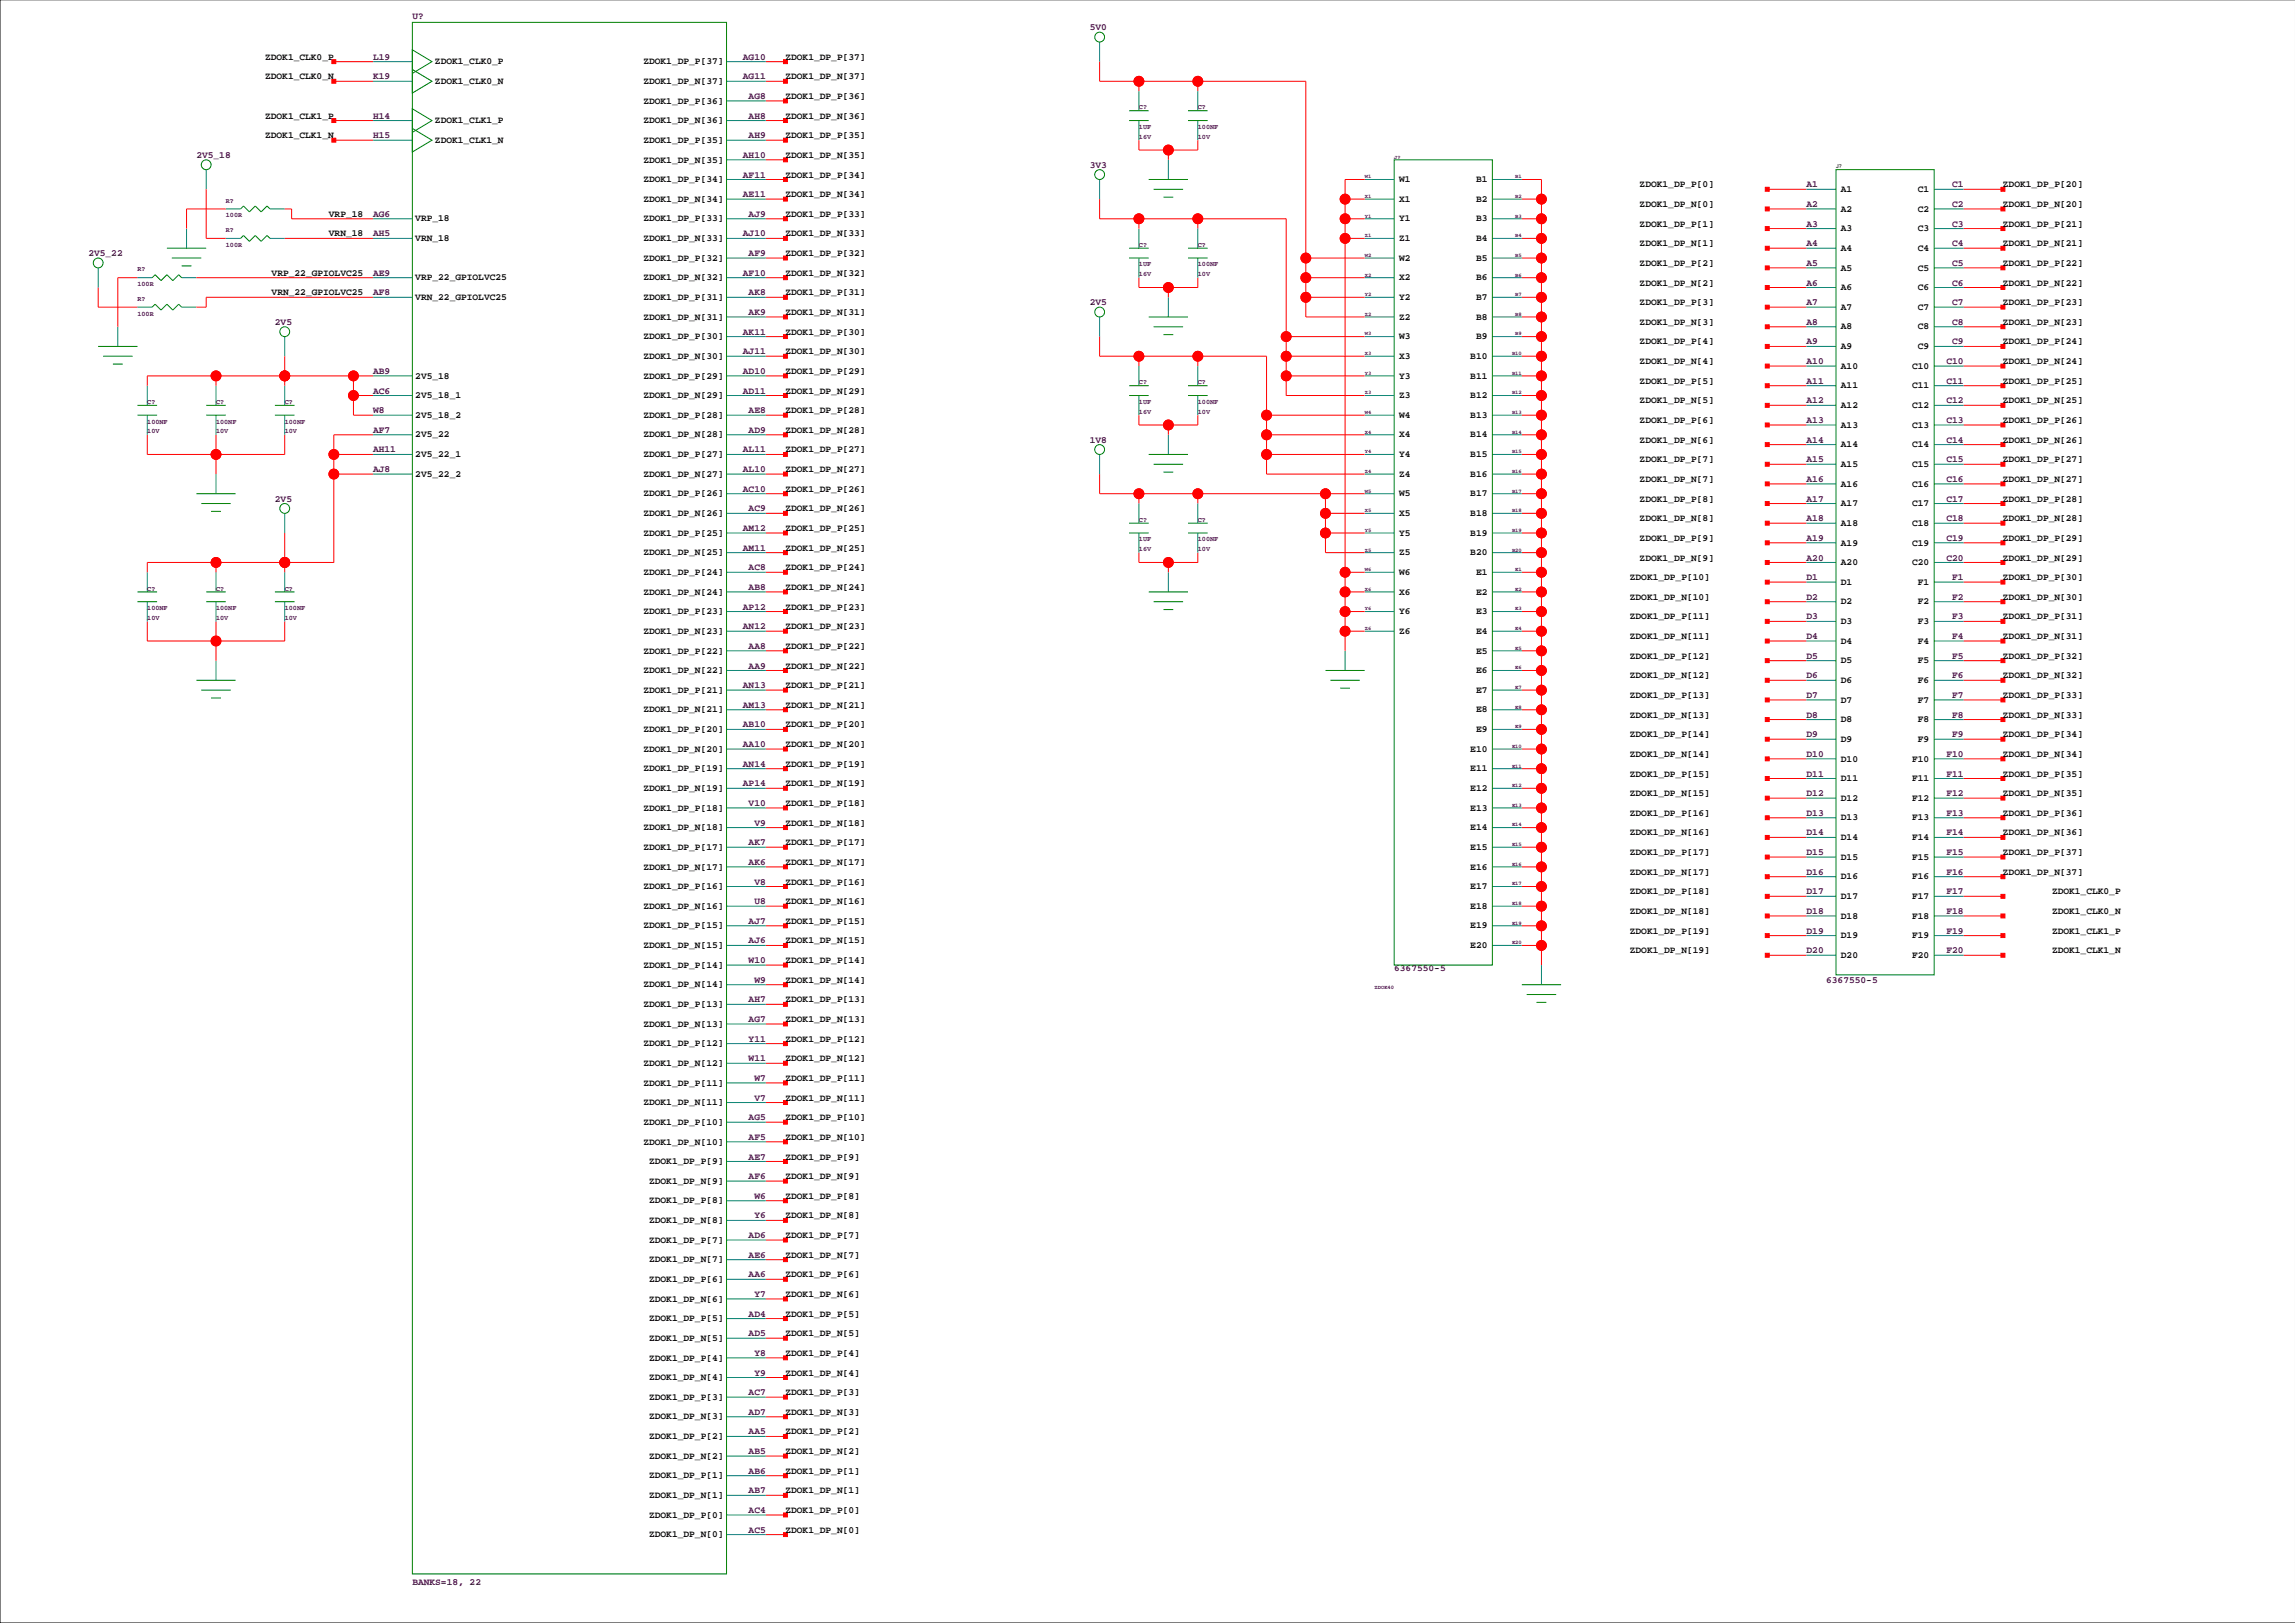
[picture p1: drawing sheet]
<svg xmlns="http://www.w3.org/2000/svg" width="594mm" height="420mm" viewBox="0 0 594 420" stroke-linecap="round" stroke-linejoin="round" font-family="sans-serif">
<defs><g id="words">
<g font-size="2.5" fill="#400040">
<text x="106.7" y="4.9">U?</text>
<text x="281.9" y="7.8">5V0</text>
<text x="96.5" y="15.4">L19</text>
<text x="192.2" y="15.4">AG10</text>
<text x="96.5" y="20.5">K19</text>
<text x="192.2" y="20.5">AG11</text>
<text x="193.7" y="25.6">AG8</text>
<text x="96.5" y="30.7">H14</text>
<text x="96.5" y="35.8">H15</text>
<text x="193.7" y="35.8">AH9</text>
<text x="193.7" y="30.7">AH8</text>
<text x="50.8" y="40.8">2V5_18</text>
<text x="192.2" y="40.8">AH10</text>
<text x="192.2" y="45.9">AF11</text>
<text x="281.9" y="43.4">3V3</text>
<text x="192.2" y="51">AE11</text>
<text x="467.4" y="48.5">A1</text>
<text x="467.4" y="53.5">A2</text>
<text x="505" y="48.5">C1</text>
<text x="505" y="53.5">C2</text>
<text x="96.5" y="56.1">AG6</text>
<text x="193.7" y="56.1">AJ9</text>
<text x="467.4" y="58.6">A3</text>
<text x="505" y="58.6">C3</text>
<text x="96.5" y="61.2">AH5</text>
<text x="192.2" y="61.2">AJ10</text>
<text x="467.4" y="63.7">A4</text>
<text x="505" y="63.7">C4</text>
<text x="22.9" y="66.2">2V5_22</text>
<text x="96.5" y="71.3">AE9</text>
<text x="192.2" y="71.3">AF10</text>
<text x="193.7" y="66.2">AF9</text>
<text x="467.4" y="68.8">A5</text>
<text x="505" y="68.8">C5</text>
<text x="96.5" y="76.4">AF8</text>
<text x="193.7" y="76.4">AK8</text>
<text x="467.4" y="73.9">A6</text>
<text x="505" y="73.9">C6</text>
<text x="193.7" y="81.5">AK9</text>
<text x="281.9" y="78.9">2V5</text>
<text x="467.4" y="78.9">A7</text>
<text x="505" y="78.9">C7</text>
<text x="71.1" y="84">2V5</text>
<text x="192.2" y="86.6">AK11</text>
<text x="467.4" y="84">A8</text>
<text x="467.4" y="89.1">A9</text>
<text x="505" y="84">C8</text>
<text x="505" y="89.1">C9</text>
<text x="192.2" y="91.6">AJ11</text>
<text x="467.4" y="94.2">A10</text>
<text x="503.6" y="94.2">C10</text>
<text x="96.5" y="96.7">AB9</text>
<text x="96.5" y="101.8">AC6</text>
<text x="192.2" y="96.7">AD10</text>
<text x="192.2" y="101.8">AD11</text>
<text x="467.4" y="99.3">A11</text>
<text x="503.6" y="99.3">C11</text>
<text x="96.5" y="106.9">W8</text>
<text x="193.7" y="106.9">AE8</text>
<text x="467.4" y="104.3">A12</text>
<text x="503.6" y="104.3">C12</text>
<text x="96.5" y="112">AF7</text>
<text x="193.7" y="112">AD9</text>
<text x="467.4" y="109.4">A13</text>
<text x="503.6" y="109.4">C13</text>
<text x="96.5" y="117">AH11</text>
<text x="192.2" y="117">AL11</text>
<text x="281.9" y="114.5">1V8</text>
<text x="467.4" y="114.5">A14</text>
<text x="467.4" y="119.6">A15</text>
<text x="503.6" y="114.5">C14</text>
<text x="503.6" y="119.6">C15</text>
<text x="96.5" y="122.1">AJ8</text>
<text x="192.2" y="122.1">AL10</text>
<text x="467.4" y="124.7">A16</text>
<text x="503.6" y="124.7">C16</text>
<text x="71.1" y="129.7">2V5</text>
<text x="192.2" y="127.2">AC10</text>
<text x="467.4" y="129.7">A17</text>
<text x="503.6" y="129.7">C17</text>
<text x="192.2" y="137.4">AM12</text>
<text x="193.7" y="132.3">AC9</text>
<text x="467.4" y="134.8">A18</text>
<text x="503.6" y="134.8">C18</text>
<text x="192.2" y="142.4">AM11</text>
<text x="467.4" y="139.9">A19</text>
<text x="503.6" y="139.9">C19</text>
<text x="193.7" y="147.5">AC8</text>
<text x="467.4" y="145">A20</text>
<text x="503.6" y="145">C20</text>
<text x="193.7" y="152.6">AB8</text>
<text x="467.4" y="150.1">D1</text>
<text x="467.4" y="155.1">D2</text>
<text x="505" y="150.1">F1</text>
<text x="505" y="155.1">F2</text>
<text x="192.2" y="157.7">AP12</text>
<text x="467.4" y="160.2">D3</text>
<text x="505" y="160.2">F3</text>
<text x="192.2" y="162.8">AN12</text>
<text x="193.7" y="167.8">AA8</text>
<text x="467.4" y="165.3">D4</text>
<text x="505" y="165.3">F4</text>
<text x="193.7" y="172.9">AA9</text>
<text x="467.4" y="170.4">D5</text>
<text x="505" y="170.4">F5</text>
<text x="192.2" y="178">AN13</text>
<text x="467.4" y="175.5">D6</text>
<text x="505" y="175.5">F6</text>
<text x="192.2" y="183.1">AM13</text>
<text x="467.4" y="180.5">D7</text>
<text x="467.4" y="185.6">D8</text>
<text x="505" y="180.5">F7</text>
<text x="505" y="185.6">F8</text>
<text x="192.2" y="188.2">AB10</text>
<text x="467.4" y="190.7">D9</text>
<text x="505" y="190.7">F9</text>
<text x="192.2" y="193.2">AA10</text>
<text x="467.4" y="195.8">D10</text>
<text x="503.6" y="195.8">F10</text>
<text x="192.2" y="198.3">AN14</text>
<text x="192.2" y="203.4">AP14</text>
<text x="467.4" y="200.9">D11</text>
<text x="503.6" y="200.9">F11</text>
<text x="193.7" y="208.5">V10</text>
<text x="467.4" y="205.9">D12</text>
<text x="503.6" y="205.9">F12</text>
<text x="195.2" y="213.6">V9</text>
<text x="467.4" y="211">D13</text>
<text x="503.6" y="211">F13</text>
<text x="193.7" y="218.6">AK7</text>
<text x="467.4" y="216.1">D14</text>
<text x="467.4" y="221.2">D15</text>
<text x="503.6" y="216.1">F14</text>
<text x="503.6" y="221.2">F15</text>
<text x="193.7" y="223.7">AK6</text>
<text x="467.4" y="226.3">D16</text>
<text x="503.6" y="226.3">F16</text>
<text x="195.2" y="228.8">V8</text>
<text x="195.2" y="233.9">U8</text>
<text x="467.4" y="231.3">D17</text>
<text x="503.6" y="231.3">F17</text>
<text x="193.7" y="239">AJ7</text>
<text x="467.4" y="236.4">D18</text>
<text x="503.6" y="236.4">F18</text>
<text x="193.7" y="244">AJ6</text>
<text x="467.4" y="241.5">D19</text>
<text x="503.6" y="241.5">F19</text>
<text x="193.7" y="249.1">W10</text>
<text x="360.7" y="251.2">6367550-5</text>
<text x="467.4" y="246.6">D20</text>
<text x="503.6" y="246.6">F20</text>
<text x="195.2" y="254.2">W9</text>
<text x="472.4" y="254.2">6367550-5</text>
<text x="193.7" y="259.3">AH7</text>
<text x="193.7" y="269.4">Y11</text>
<text x="193.7" y="264.4">AG7</text>
<text x="193.7" y="274.5">W11</text>
<text x="195.2" y="279.6">W7</text>
<text x="195.2" y="284.7">V7</text>
<text x="193.7" y="289.8">AG5</text>
<text x="193.7" y="299.9">AE7</text>
<text x="193.7" y="294.8">AF5</text>
<text x="193.7" y="305">AF6</text>
<text x="195.2" y="310.1">W6</text>
<text x="195.2" y="315.2">Y6</text>
<text x="193.7" y="320.2">AD6</text>
<text x="193.7" y="325.3">AE6</text>
<text x="193.7" y="330.4">AA6</text>
<text x="195.2" y="335.5">Y7</text>
<text x="193.7" y="340.6">AD4</text>
<text x="193.7" y="345.6">AD5</text>
<text x="195.2" y="350.7">Y8</text>
<text x="195.2" y="355.8">Y9</text>
<text x="193.7" y="360.9">AC7</text>
<text x="193.7" y="366">AD7</text>
<text x="193.7" y="371">AA5</text>
<text x="193.7" y="376.1">AB5</text>
<text x="193.7" y="381.2">AB6</text>
<text x="193.7" y="386.3">AB7</text>
<text x="193.7" y="391.4">AC4</text>
<text x="193.7" y="396.4">AC5</text>
<text x="106.7" y="410">BANKS=18, 22</text>
</g>
<g font-size="2.5">
<text x="68.6" y="15.4">ZDOK1_CLK0_P</text>
<text x="112.5" y="16.6">ZDOK1_CLK0_P</text>
<text x="166.5" y="16.6">ZDOK1_DP_P[37]</text>
<text x="203.2" y="15.4">ZDOK1_DP_P[37]</text>
<text x="68.6" y="20.5">ZDOK1_CLK0_N</text>
<text x="112.5" y="21.7">ZDOK1_CLK0_N</text>
<text x="166.5" y="21.7">ZDOK1_DP_N[37]</text>
<text x="203.2" y="20.5">ZDOK1_DP_N[37]</text>
<text x="166.5" y="26.8">ZDOK1_DP_P[36]</text>
<text x="203.2" y="25.6">ZDOK1_DP_P[36]</text>
<text x="68.6" y="35.8">ZDOK1_CLK1_N</text>
<text x="68.6" y="30.7">ZDOK1_CLK1_P</text>
<text x="112.5" y="31.9">ZDOK1_CLK1_P</text>
<text x="166.5" y="31.9">ZDOK1_DP_N[36]</text>
<text x="203.2" y="30.7">ZDOK1_DP_N[36]</text>
<text x="203.2" y="35.8">ZDOK1_DP_P[35]</text>
<text x="112.5" y="37">ZDOK1_CLK1_N</text>
<text x="166.5" y="37">ZDOK1_DP_P[35]</text>
<text x="203.2" y="40.8">ZDOK1_DP_N[35]</text>
<text x="166.5" y="47.1">ZDOK1_DP_P[34]</text>
<text x="166.5" y="42">ZDOK1_DP_N[35]</text>
<text x="203.2" y="45.9">ZDOK1_DP_P[34]</text>
<text x="361.9" y="47.1">W1</text>
<text x="381.8" y="47.1">B1</text>
<text x="166.5" y="52.2">ZDOK1_DP_N[34]</text>
<text x="203.2" y="51">ZDOK1_DP_N[34]</text>
<text x="361.9" y="52.2">X1</text>
<text x="381.8" y="52.2">B2</text>
<text x="424.2" y="48.5">ZDOK1_DP_P[0]</text>
<text x="424.2" y="53.5">ZDOK1_DP_N[0]</text>
<text x="476.2" y="49.7">A1</text>
<text x="496.1" y="49.7">C1</text>
<text x="518.2" y="48.5">ZDOK1_DP_P[20]</text>
<text x="518.2" y="53.5">ZDOK1_DP_N[20]</text>
<text x="85.1" y="56.1">VRP_18</text>
<text x="107.4" y="57.3">VRP_18</text>
<text x="166.5" y="57.3">ZDOK1_DP_P[33]</text>
<text x="203.2" y="56.1">ZDOK1_DP_P[33]</text>
<text x="361.9" y="57.3">Y1</text>
<text x="381.8" y="57.3">B3</text>
<text x="424.2" y="58.6">ZDOK1_DP_P[1]</text>
<text x="476.2" y="54.7">A2</text>
<text x="476.2" y="59.8">A3</text>
<text x="496.1" y="54.7">C2</text>
<text x="496.1" y="59.8">C3</text>
<text x="518.2" y="58.6">ZDOK1_DP_P[21]</text>
<text x="85.1" y="61.2">VRN_18</text>
<text x="107.4" y="62.4">VRN_18</text>
<text x="166.5" y="62.4">ZDOK1_DP_N[33]</text>
<text x="203.2" y="61.2">ZDOK1_DP_N[33]</text>
<text x="361.9" y="62.4">Z1</text>
<text x="381.8" y="62.4">B4</text>
<text x="424.2" y="63.7">ZDOK1_DP_N[1]</text>
<text x="476.2" y="64.9">A4</text>
<text x="496.1" y="64.9">C4</text>
<text x="518.2" y="63.7">ZDOK1_DP_N[21]</text>
<text x="70.3" y="71.3">VRP_22_GPIOLVC25</text>
<text x="166.5" y="67.4">ZDOK1_DP_P[32]</text>
<text x="203.2" y="71.3">ZDOK1_DP_N[32]</text>
<text x="203.2" y="66.2">ZDOK1_DP_P[32]</text>
<text x="361.9" y="67.4">W2</text>
<text x="381.8" y="67.4">B5</text>
<text x="424.2" y="68.8">ZDOK1_DP_P[2]</text>
<text x="476.2" y="70">A5</text>
<text x="496.1" y="70">C5</text>
<text x="518.2" y="68.8">ZDOK1_DP_P[22]</text>
<text x="70.3" y="76.4">VRN_22_GPIOLVC25</text>
<text x="107.4" y="72.5">VRP_22_GPIOLVC25</text>
<text x="107.4" y="77.6">VRN_22_GPIOLVC25</text>
<text x="166.5" y="77.6">ZDOK1_DP_P[31]</text>
<text x="166.5" y="72.5">ZDOK1_DP_N[32]</text>
<text x="203.2" y="76.4">ZDOK1_DP_P[31]</text>
<text x="361.9" y="72.5">X2</text>
<text x="361.9" y="77.6">Y2</text>
<text x="381.8" y="72.5">B6</text>
<text x="381.8" y="77.6">B7</text>
<text x="424.2" y="73.9">ZDOK1_DP_N[2]</text>
<text x="476.2" y="75.1">A6</text>
<text x="496.1" y="75.1">C6</text>
<text x="518.2" y="73.9">ZDOK1_DP_N[22]</text>
<text x="166.5" y="82.7">ZDOK1_DP_N[31]</text>
<text x="203.2" y="81.5">ZDOK1_DP_N[31]</text>
<text x="361.9" y="82.7">Z2</text>
<text x="381.8" y="82.7">B8</text>
<text x="424.2" y="78.9">ZDOK1_DP_P[3]</text>
<text x="476.2" y="80.1">A7</text>
<text x="496.1" y="80.1">C7</text>
<text x="518.2" y="78.9">ZDOK1_DP_P[23]</text>
<text x="166.5" y="87.8">ZDOK1_DP_P[30]</text>
<text x="203.2" y="86.6">ZDOK1_DP_P[30]</text>
<text x="361.9" y="87.8">W3</text>
<text x="381.8" y="87.8">B9</text>
<text x="424.2" y="89.1">ZDOK1_DP_P[4]</text>
<text x="424.2" y="84">ZDOK1_DP_N[3]</text>
<text x="476.2" y="85.2">A8</text>
<text x="496.1" y="85.2">C8</text>
<text x="518.2" y="89.1">ZDOK1_DP_P[24]</text>
<text x="518.2" y="84">ZDOK1_DP_N[23]</text>
<text x="166.5" y="92.8">ZDOK1_DP_N[30]</text>
<text x="203.2" y="91.6">ZDOK1_DP_N[30]</text>
<text x="361.9" y="92.8">X3</text>
<text x="380.4" y="92.8">B10</text>
<text x="424.2" y="94.2">ZDOK1_DP_N[4]</text>
<text x="476.2" y="90.3">A9</text>
<text x="476.2" y="95.4">A10</text>
<text x="494.7" y="95.4">C10</text>
<text x="496.1" y="90.3">C9</text>
<text x="518.2" y="94.2">ZDOK1_DP_N[24]</text>
<text x="107.4" y="97.9">2V5_18</text>
<text x="166.5" y="97.9">ZDOK1_DP_P[29]</text>
<text x="203.2" y="101.8">ZDOK1_DP_N[29]</text>
<text x="203.2" y="96.7">ZDOK1_DP_P[29]</text>
<text x="361.9" y="97.9">Y3</text>
<text x="380.4" y="97.9">B11</text>
<text x="424.2" y="99.3">ZDOK1_DP_P[5]</text>
<text x="476.2" y="100.5">A11</text>
<text x="494.7" y="100.5">C11</text>
<text x="518.2" y="99.3">ZDOK1_DP_P[25]</text>
<text x="107.4" y="103">2V5_18_1</text>
<text x="166.5" y="103">ZDOK1_DP_N[29]</text>
<text x="203.2" y="106.9">ZDOK1_DP_P[28]</text>
<text x="361.9" y="103">Z3</text>
<text x="380.4" y="103">B12</text>
<text x="424.2" y="104.3">ZDOK1_DP_N[5]</text>
<text x="476.2" y="105.5">A12</text>
<text x="494.7" y="105.5">C12</text>
<text x="518.2" y="104.3">ZDOK1_DP_N[25]</text>
<text x="107.4" y="108.1">2V5_18_2</text>
<text x="107.4" y="113.2">2V5_22</text>
<text x="166.5" y="108.1">ZDOK1_DP_P[28]</text>
<text x="166.5" y="113.2">ZDOK1_DP_N[28]</text>
<text x="203.2" y="112">ZDOK1_DP_N[28]</text>
<text x="361.9" y="108.1">W4</text>
<text x="361.9" y="113.2">X4</text>
<text x="380.4" y="108.1">B13</text>
<text x="380.4" y="113.2">B14</text>
<text x="424.2" y="109.4">ZDOK1_DP_P[6]</text>
<text x="476.2" y="110.6">A13</text>
<text x="494.7" y="110.6">C13</text>
<text x="518.2" y="109.4">ZDOK1_DP_P[26]</text>
<text x="107.4" y="118.2">2V5_22_1</text>
<text x="166.5" y="118.2">ZDOK1_DP_P[27]</text>
<text x="203.2" y="117">ZDOK1_DP_P[27]</text>
<text x="361.9" y="118.2">Y4</text>
<text x="380.4" y="118.2">B15</text>
<text x="424.2" y="119.6">ZDOK1_DP_P[7]</text>
<text x="424.2" y="114.5">ZDOK1_DP_N[6]</text>
<text x="476.2" y="115.7">A14</text>
<text x="494.7" y="115.7">C14</text>
<text x="518.2" y="119.6">ZDOK1_DP_P[27]</text>
<text x="518.2" y="114.5">ZDOK1_DP_N[26]</text>
<text x="107.4" y="123.3">2V5_22_2</text>
<text x="166.5" y="123.3">ZDOK1_DP_N[27]</text>
<text x="203.2" y="122.1">ZDOK1_DP_N[27]</text>
<text x="361.9" y="123.3">Z4</text>
<text x="380.4" y="123.3">B16</text>
<text x="424.2" y="124.7">ZDOK1_DP_N[7]</text>
<text x="476.2" y="120.8">A15</text>
<text x="476.2" y="125.9">A16</text>
<text x="494.7" y="120.8">C15</text>
<text x="494.7" y="125.9">C16</text>
<text x="518.2" y="124.7">ZDOK1_DP_N[27]</text>
<text x="166.5" y="128.4">ZDOK1_DP_P[26]</text>
<text x="203.2" y="127.2">ZDOK1_DP_P[26]</text>
<text x="361.9" y="128.4">W5</text>
<text x="380.4" y="128.4">B17</text>
<text x="424.2" y="129.7">ZDOK1_DP_P[8]</text>
<text x="476.2" y="130.9">A17</text>
<text x="494.7" y="130.9">C17</text>
<text x="518.2" y="129.7">ZDOK1_DP_P[28]</text>
<text x="166.5" y="133.5">ZDOK1_DP_N[26]</text>
<text x="203.2" y="132.3">ZDOK1_DP_N[26]</text>
<text x="203.2" y="137.4">ZDOK1_DP_P[25]</text>
<text x="361.9" y="133.5">X5</text>
<text x="380.4" y="133.5">B18</text>
<text x="424.2" y="134.8">ZDOK1_DP_N[8]</text>
<text x="476.2" y="136">A18</text>
<text x="494.7" y="136">C18</text>
<text x="518.2" y="134.8">ZDOK1_DP_N[28]</text>
<text x="166.5" y="138.6">ZDOK1_DP_P[25]</text>
<text x="166.5" y="143.6">ZDOK1_DP_N[25]</text>
<text x="203.2" y="142.4">ZDOK1_DP_N[25]</text>
<text x="361.9" y="138.6">Y5</text>
<text x="361.9" y="143.6">Z5</text>
<text x="380.4" y="138.6">B19</text>
<text x="380.4" y="143.6">B20</text>
<text x="424.2" y="139.9">ZDOK1_DP_P[9]</text>
<text x="476.2" y="141.1">A19</text>
<text x="494.7" y="141.1">C19</text>
<text x="518.2" y="139.9">ZDOK1_DP_P[29]</text>
<text x="166.5" y="148.7">ZDOK1_DP_P[24]</text>
<text x="203.2" y="147.5">ZDOK1_DP_P[24]</text>
<text x="361.9" y="148.7">W6</text>
<text x="381.8" y="148.7">E1</text>
<text x="424.2" y="145">ZDOK1_DP_N[9]</text>
<text x="476.2" y="146.2">A20</text>
<text x="494.7" y="146.2">C20</text>
<text x="518.2" y="145">ZDOK1_DP_N[29]</text>
<text x="166.5" y="153.8">ZDOK1_DP_N[24]</text>
<text x="203.2" y="152.6">ZDOK1_DP_N[24]</text>
<text x="361.9" y="153.8">X6</text>
<text x="381.8" y="153.8">E2</text>
<text x="421.6" y="150.1">ZDOK1_DP_P[10]</text>
<text x="421.6" y="155.1">ZDOK1_DP_N[10]</text>
<text x="476.2" y="151.3">D1</text>
<text x="496.1" y="151.3">F1</text>
<text x="518.2" y="155.1">ZDOK1_DP_N[30]</text>
<text x="518.2" y="150.1">ZDOK1_DP_P[30]</text>
<text x="166.5" y="158.9">ZDOK1_DP_P[23]</text>
<text x="203.2" y="157.7">ZDOK1_DP_P[23]</text>
<text x="361.9" y="158.9">Y6</text>
<text x="381.8" y="158.9">E3</text>
<text x="421.6" y="160.2">ZDOK1_DP_P[11]</text>
<text x="476.2" y="156.3">D2</text>
<text x="476.2" y="161.4">D3</text>
<text x="496.1" y="156.3">F2</text>
<text x="496.1" y="161.4">F3</text>
<text x="518.2" y="160.2">ZDOK1_DP_P[31]</text>
<text x="166.5" y="164">ZDOK1_DP_N[23]</text>
<text x="203.2" y="162.8">ZDOK1_DP_N[23]</text>
<text x="203.2" y="167.8">ZDOK1_DP_P[22]</text>
<text x="361.9" y="164">Z6</text>
<text x="381.8" y="164">E4</text>
<text x="421.6" y="165.3">ZDOK1_DP_N[11]</text>
<text x="476.2" y="166.5">D4</text>
<text x="496.1" y="166.5">F4</text>
<text x="518.2" y="165.3">ZDOK1_DP_N[31]</text>
<text x="166.5" y="169">ZDOK1_DP_P[22]</text>
<text x="203.2" y="172.9">ZDOK1_DP_N[22]</text>
<text x="381.8" y="169">E5</text>
<text x="421.6" y="170.4">ZDOK1_DP_P[12]</text>
<text x="476.2" y="171.6">D5</text>
<text x="496.1" y="171.6">F5</text>
<text x="518.2" y="170.4">ZDOK1_DP_P[32]</text>
<text x="166.5" y="179.2">ZDOK1_DP_P[21]</text>
<text x="166.5" y="174.1">ZDOK1_DP_N[22]</text>
<text x="203.2" y="178">ZDOK1_DP_P[21]</text>
<text x="381.8" y="174.1">E6</text>
<text x="381.8" y="179.2">E7</text>
<text x="421.6" y="175.5">ZDOK1_DP_N[12]</text>
<text x="476.2" y="176.7">D6</text>
<text x="496.1" y="176.7">F6</text>
<text x="518.2" y="175.5">ZDOK1_DP_N[32]</text>
<text x="166.5" y="184.3">ZDOK1_DP_N[21]</text>
<text x="203.2" y="183.1">ZDOK1_DP_N[21]</text>
<text x="381.8" y="184.3">E8</text>
<text x="421.6" y="185.6">ZDOK1_DP_N[13]</text>
<text x="421.6" y="180.5">ZDOK1_DP_P[13]</text>
<text x="476.2" y="181.7">D7</text>
<text x="496.1" y="181.7">F7</text>
<text x="518.2" y="180.5">ZDOK1_DP_P[33]</text>
<text x="518.2" y="185.6">ZDOK1_DP_N[33]</text>
<text x="166.5" y="189.4">ZDOK1_DP_P[20]</text>
<text x="203.2" y="188.2">ZDOK1_DP_P[20]</text>
<text x="381.8" y="189.4">E9</text>
<text x="421.6" y="190.7">ZDOK1_DP_P[14]</text>
<text x="476.2" y="186.8">D8</text>
<text x="476.2" y="191.9">D9</text>
<text x="496.1" y="186.8">F8</text>
<text x="496.1" y="191.9">F9</text>
<text x="518.2" y="190.7">ZDOK1_DP_P[34]</text>
<text x="166.5" y="194.4">ZDOK1_DP_N[20]</text>
<text x="203.2" y="193.2">ZDOK1_DP_N[20]</text>
<text x="380.4" y="194.4">E10</text>
<text x="421.6" y="195.8">ZDOK1_DP_N[14]</text>
<text x="476.2" y="197">D10</text>
<text x="494.7" y="197">F10</text>
<text x="518.2" y="195.8">ZDOK1_DP_N[34]</text>
<text x="166.5" y="199.5">ZDOK1_DP_P[19]</text>
<text x="203.2" y="203.4">ZDOK1_DP_N[19]</text>
<text x="203.2" y="198.3">ZDOK1_DP_P[19]</text>
<text x="380.4" y="199.5">E11</text>
<text x="421.6" y="200.9">ZDOK1_DP_P[15]</text>
<text x="476.2" y="202.1">D11</text>
<text x="494.7" y="202.1">F11</text>
<text x="518.2" y="200.9">ZDOK1_DP_P[35]</text>
<text x="166.5" y="209.7">ZDOK1_DP_P[18]</text>
<text x="166.5" y="204.6">ZDOK1_DP_N[19]</text>
<text x="203.2" y="208.5">ZDOK1_DP_P[18]</text>
<text x="380.4" y="204.6">E12</text>
<text x="380.4" y="209.7">E13</text>
<text x="421.6" y="205.9">ZDOK1_DP_N[15]</text>
<text x="476.2" y="207.1">D12</text>
<text x="494.7" y="207.1">F12</text>
<text x="518.2" y="205.9">ZDOK1_DP_N[35]</text>
<text x="166.5" y="214.8">ZDOK1_DP_N[18]</text>
<text x="203.2" y="213.6">ZDOK1_DP_N[18]</text>
<text x="380.4" y="214.8">E14</text>
<text x="421.6" y="211">ZDOK1_DP_P[16]</text>
<text x="476.2" y="212.2">D13</text>
<text x="494.7" y="212.2">F13</text>
<text x="518.2" y="211">ZDOK1_DP_P[36]</text>
<text x="166.5" y="219.8">ZDOK1_DP_P[17]</text>
<text x="203.2" y="218.6">ZDOK1_DP_P[17]</text>
<text x="380.4" y="219.8">E15</text>
<text x="421.6" y="221.2">ZDOK1_DP_P[17]</text>
<text x="421.6" y="216.1">ZDOK1_DP_N[16]</text>
<text x="476.2" y="217.3">D14</text>
<text x="494.7" y="217.3">F14</text>
<text x="518.2" y="221.2">ZDOK1_DP_P[37]</text>
<text x="518.2" y="216.1">ZDOK1_DP_N[36]</text>
<text x="166.5" y="224.9">ZDOK1_DP_N[17]</text>
<text x="203.2" y="223.7">ZDOK1_DP_N[17]</text>
<text x="380.4" y="224.9">E16</text>
<text x="421.6" y="226.3">ZDOK1_DP_N[17]</text>
<text x="476.2" y="222.4">D15</text>
<text x="476.2" y="227.5">D16</text>
<text x="494.7" y="222.4">F15</text>
<text x="494.7" y="227.5">F16</text>
<text x="518.2" y="226.3">ZDOK1_DP_N[37]</text>
<text x="166.5" y="230">ZDOK1_DP_P[16]</text>
<text x="203.2" y="233.9">ZDOK1_DP_N[16]</text>
<text x="203.2" y="228.8">ZDOK1_DP_P[16]</text>
<text x="380.4" y="230">E17</text>
<text x="421.6" y="231.3">ZDOK1_DP_P[18]</text>
<text x="476.2" y="232.5">D17</text>
<text x="494.7" y="232.5">F17</text>
<text x="530.9" y="231.3">ZDOK1_CLK0_P</text>
<text x="166.5" y="235.1">ZDOK1_DP_N[16]</text>
<text x="203.2" y="239">ZDOK1_DP_P[15]</text>
<text x="380.4" y="235.1">E18</text>
<text x="421.6" y="236.4">ZDOK1_DP_N[18]</text>
<text x="476.2" y="237.6">D18</text>
<text x="494.7" y="237.6">F18</text>
<text x="530.9" y="236.4">ZDOK1_CLK0_N</text>
<text x="166.5" y="240.2">ZDOK1_DP_P[15]</text>
<text x="166.5" y="245.2">ZDOK1_DP_N[15]</text>
<text x="203.2" y="244">ZDOK1_DP_N[15]</text>
<text x="380.4" y="240.2">E19</text>
<text x="380.4" y="245.2">E20</text>
<text x="421.6" y="241.5">ZDOK1_DP_P[19]</text>
<text x="476.2" y="242.7">D19</text>
<text x="494.7" y="242.7">F19</text>
<text x="530.9" y="241.5">ZDOK1_CLK1_P</text>
<text x="166.5" y="250.3">ZDOK1_DP_P[14]</text>
<text x="203.2" y="249.1">ZDOK1_DP_P[14]</text>
<text x="421.6" y="246.6">ZDOK1_DP_N[19]</text>
<text x="476.2" y="247.8">D20</text>
<text x="494.7" y="247.8">F20</text>
<text x="530.9" y="246.6">ZDOK1_CLK1_N</text>
<text x="166.5" y="255.4">ZDOK1_DP_N[14]</text>
<text x="203.2" y="254.2">ZDOK1_DP_N[14]</text>
<text x="166.5" y="260.5">ZDOK1_DP_P[13]</text>
<text x="203.2" y="259.3">ZDOK1_DP_P[13]</text>
<text x="166.5" y="265.6">ZDOK1_DP_N[13]</text>
<text x="203.2" y="264.4">ZDOK1_DP_N[13]</text>
<text x="203.2" y="269.4">ZDOK1_DP_P[12]</text>
<text x="166.5" y="270.6">ZDOK1_DP_P[12]</text>
<text x="166.5" y="275.7">ZDOK1_DP_N[12]</text>
<text x="203.2" y="274.5">ZDOK1_DP_N[12]</text>
<text x="166.5" y="280.8">ZDOK1_DP_P[11]</text>
<text x="203.2" y="279.6">ZDOK1_DP_P[11]</text>
<text x="166.5" y="285.9">ZDOK1_DP_N[11]</text>
<text x="203.2" y="284.7">ZDOK1_DP_N[11]</text>
<text x="166.5" y="291">ZDOK1_DP_P[10]</text>
<text x="203.2" y="289.8">ZDOK1_DP_P[10]</text>
<text x="166.5" y="296">ZDOK1_DP_N[10]</text>
<text x="203.2" y="294.8">ZDOK1_DP_N[10]</text>
<text x="203.2" y="299.9">ZDOK1_DP_P[9]</text>
<text x="167.9" y="301.1">ZDOK1_DP_P[9]</text>
<text x="203.2" y="305">ZDOK1_DP_N[9]</text>
<text x="167.9" y="311.3">ZDOK1_DP_P[8]</text>
<text x="167.9" y="306.2">ZDOK1_DP_N[9]</text>
<text x="203.2" y="310.1">ZDOK1_DP_P[8]</text>
<text x="167.9" y="316.4">ZDOK1_DP_N[8]</text>
<text x="203.2" y="315.2">ZDOK1_DP_N[8]</text>
<text x="167.9" y="321.4">ZDOK1_DP_P[7]</text>
<text x="203.2" y="320.2">ZDOK1_DP_P[7]</text>
<text x="167.9" y="326.5">ZDOK1_DP_N[7]</text>
<text x="203.2" y="325.3">ZDOK1_DP_N[7]</text>
<text x="167.9" y="331.6">ZDOK1_DP_P[6]</text>
<text x="203.2" y="335.5">ZDOK1_DP_N[6]</text>
<text x="203.2" y="330.4">ZDOK1_DP_P[6]</text>
<text x="167.9" y="341.8">ZDOK1_DP_P[5]</text>
<text x="167.9" y="336.7">ZDOK1_DP_N[6]</text>
<text x="203.2" y="340.6">ZDOK1_DP_P[5]</text>
<text x="167.9" y="346.8">ZDOK1_DP_N[5]</text>
<text x="203.2" y="345.6">ZDOK1_DP_N[5]</text>
<text x="167.9" y="351.9">ZDOK1_DP_P[4]</text>
<text x="203.2" y="350.7">ZDOK1_DP_P[4]</text>
<text x="167.9" y="357">ZDOK1_DP_N[4]</text>
<text x="203.2" y="355.8">ZDOK1_DP_N[4]</text>
<text x="167.9" y="362.1">ZDOK1_DP_P[3]</text>
<text x="203.2" y="366">ZDOK1_DP_N[3]</text>
<text x="203.2" y="360.9">ZDOK1_DP_P[3]</text>
<text x="167.9" y="367.2">ZDOK1_DP_N[3]</text>
<text x="203.2" y="371">ZDOK1_DP_P[2]</text>
<text x="167.9" y="372.2">ZDOK1_DP_P[2]</text>
<text x="167.9" y="377.3">ZDOK1_DP_N[2]</text>
<text x="203.2" y="376.1">ZDOK1_DP_N[2]</text>
<text x="167.9" y="382.4">ZDOK1_DP_P[1]</text>
<text x="203.2" y="381.2">ZDOK1_DP_P[1]</text>
<text x="167.9" y="387.5">ZDOK1_DP_N[1]</text>
<text x="203.2" y="386.3">ZDOK1_DP_N[1]</text>
<text x="167.9" y="392.6">ZDOK1_DP_P[0]</text>
<text x="203.2" y="391.4">ZDOK1_DP_P[0]</text>
<text x="167.9" y="397.6">ZDOK1_DP_N[0]</text>
<text x="203.2" y="396.4">ZDOK1_DP_N[0]</text>
</g>
<g font-size="1.8" fill="#400040">
<text x="294.6" y="28.3">C?</text>
<text x="309.9" y="28.3">C?</text>
<text x="294.6" y="33.4">1UF</text>
<text x="294.6" y="35.9">16V</text>
<text x="309.9" y="33.4">100NF</text>
<text x="309.9" y="35.9">10V</text>
<text x="58.4" y="52.4">R?</text>
<text x="58.4" y="56.2">100R</text>
<text x="58.4" y="63.8">100R</text>
<text x="58.4" y="60">R?</text>
<text x="294.6" y="63.8">C?</text>
<text x="309.9" y="63.8">C?</text>
<text x="35.6" y="70.2">R?</text>
<text x="294.6" y="71.5">16V</text>
<text x="294.6" y="68.9">1UF</text>
<text x="309.9" y="71.5">10V</text>
<text x="309.9" y="68.9">100NF</text>
<text x="35.6" y="74">100R</text>
<text x="35.6" y="77.8">R?</text>
<text x="35.6" y="81.6">100R</text>
<text x="294.6" y="99.4">C?</text>
<text x="309.9" y="99.4">C?</text>
<text x="38.1" y="104.5">C?</text>
<text x="55.9" y="104.5">C?</text>
<text x="73.7" y="104.5">C?</text>
<text x="294.6" y="104.5">1UF</text>
<text x="294.6" y="107">16V</text>
<text x="309.9" y="104.5">100NF</text>
<text x="309.9" y="107">10V</text>
<text x="38.1" y="112.1">10V</text>
<text x="38.1" y="109.6">100NF</text>
<text x="55.9" y="109.6">100NF</text>
<text x="55.9" y="112.1">10V</text>
<text x="73.7" y="112.1">10V</text>
<text x="73.7" y="109.6">100NF</text>
<text x="294.6" y="135">C?</text>
<text x="309.9" y="135">C?</text>
<text x="294.6" y="142.6">16V</text>
<text x="294.6" y="140">1UF</text>
<text x="309.9" y="142.6">10V</text>
<text x="309.9" y="140">100NF</text>
<text x="38.1" y="152.7">C?</text>
<text x="55.9" y="152.7">C?</text>
<text x="73.7" y="152.7">C?</text>
<text x="38.1" y="157.8">100NF</text>
<text x="38.1" y="160.4">10V</text>
<text x="55.9" y="160.4">10V</text>
<text x="55.9" y="157.8">100NF</text>
<text x="73.7" y="157.8">100NF</text>
<text x="73.7" y="160.4">10V</text>
</g>
<g font-size="1.4" fill="#400040">
<text x="360.7" y="41.1">J?</text>
<text x="353.1" y="46.1">W1</text>
<text x="392" y="46.1">B1</text>
<text x="353.1" y="51.2">X1</text>
<text x="392" y="51.2">B2</text>
<text x="353.1" y="56.3">Y1</text>
<text x="392" y="56.3">B3</text>
<text x="353.1" y="61.4">Z1</text>
<text x="392" y="61.4">B4</text>
<text x="353.1" y="66.5">W2</text>
<text x="353.1" y="71.5">X2</text>
<text x="392" y="66.5">B5</text>
<text x="392" y="71.5">B6</text>
<text x="353.1" y="76.6">Y2</text>
<text x="392" y="76.6">B7</text>
<text x="353.1" y="81.7">Z2</text>
<text x="392" y="81.7">B8</text>
<text x="353.1" y="86.8">W3</text>
<text x="392" y="86.8">B9</text>
<text x="353.1" y="91.9">X3</text>
<text x="391.2" y="91.9">B10</text>
<text x="353.1" y="96.9">Y3</text>
<text x="391.2" y="96.9">B11</text>
<text x="353.1" y="102">Z3</text>
<text x="353.1" y="107.1">W4</text>
<text x="391.2" y="102">B12</text>
<text x="391.2" y="107.1">B13</text>
<text x="353.1" y="112.2">X4</text>
<text x="391.2" y="112.2">B14</text>
<text x="353.1" y="117.3">Y4</text>
<text x="391.2" y="117.3">B15</text>
<text x="353.1" y="122.3">Z4</text>
<text x="391.2" y="122.3">B16</text>
<text x="353.1" y="127.4">W5</text>
<text x="391.2" y="127.4">B17</text>
<text x="353.1" y="132.5">X5</text>
<text x="353.1" y="137.6">Y5</text>
<text x="391.2" y="132.5">B18</text>
<text x="391.2" y="137.6">B19</text>
<text x="353.1" y="142.7">Z5</text>
<text x="391.2" y="142.7">B20</text>
<text x="353.1" y="147.7">W6</text>
<text x="392" y="147.7">E1</text>
<text x="353.1" y="152.8">X6</text>
<text x="392" y="152.8">E2</text>
<text x="353.1" y="157.9">Y6</text>
<text x="392" y="157.9">E3</text>
<text x="353.1" y="163">Z6</text>
<text x="392" y="163">E4</text>
<text x="392" y="168.1">E5</text>
<text x="392" y="173.1">E6</text>
<text x="392" y="178.2">E7</text>
<text x="392" y="183.3">E8</text>
<text x="392" y="188.4">E9</text>
<text x="391.2" y="193.5">E10</text>
<text x="391.2" y="198.5">E11</text>
<text x="391.2" y="203.6">E12</text>
<text x="391.2" y="208.7">E13</text>
<text x="391.2" y="213.8">E14</text>
<text x="391.2" y="218.9">E15</text>
<text x="391.2" y="223.9">E16</text>
<text x="391.2" y="229">E17</text>
<text x="391.2" y="234.1">E18</text>
<text x="391.2" y="239.2">E19</text>
<text x="391.2" y="244.3">E20</text>
<text x="355.6" y="255.9">ZDOK40</text>
</g>
<text font-size="1.4" x="475" y="43.5">J?</text>
</g></defs>
<path d="M0 -.1v419.9h593.8" fill="none" stroke="#000" stroke-width=".26"/>
<g fill="none" stroke="#008080" stroke-width=".26">
<path d="M96.5 15.9h10.2M188 15.9h10.1M284.5 10.9v5M96.5 36.3h10.2M96.5 31.2h10.2M96.5 21h10.2M188 36.3h10.1M188 26.1h10.1M188 31.2h10.1M188 21h10.1M294.6 23.6v5M294.6 31.2v5.1"/>
<path d="M309.9 23.6v5M309.9 31.2v5.1M48.3 59.1v5.1M53.3 43.9v5.1M58.4 54h3.8M69.8 54h3.9M96.5 56.6h10.2M188 51.5h10.1M188 56.6h10.1M188 46.4h10.1M188 41.3h10.1M284.5 46.4v5.1"/>
<path d="M294.6 59.1v5.1M302.3 41.3v5.1M309.9 59.1v5.1M353.1 51.5h7.6M353.1 56.6h7.6M353.1 46.4h7.6M386.1 51.5h7.6M386.1 56.6h7.6M386.1 46.4h7.6M467.4 49h7.6M467.4 54h7.6M467.4 59.1h7.6"/>
<path d="M500.4 49h7.6M500.4 54h7.6M500.4 59.1h7.6M25.4 69.3v5.1M35.6 79.4h3.8M35.6 71.8h3.8M47 79.4h3.8M47 71.8h3.8M58.4 61.7h3.8M69.8 61.7h3.9M96.5 61.7h10.2M96.5 71.8h10.2"/>
<path d="M96.5 76.9h10.2M188 61.7h10.1M188 66.7h10.1M188 71.8h10.1M188 76.9h10.1M294.6 66.7v5.1M302.3 76.9v5.1M309.9 66.7v5.1M353.1 61.7h7.6M353.1 66.7h7.6M353.1 71.8h7.6M353.1 76.9h7.6"/>
<path d="M386.1 61.7h7.6M386.1 66.7h7.6M386.1 71.8h7.6M386.1 76.9h7.6M467.4 64.2h7.6M467.4 69.3h7.6M467.4 74.4h7.6M467.4 79.4h7.6M500.4 64.2h7.6M500.4 69.3h7.6M500.4 74.4h7.6M500.4 79.4h7.6"/>
<path d="M30.5 84.5v5.1M38.1 99.8v5M55.9 99.8v5M73.7 87.1v5M73.7 99.8v5M96.5 97.2h10.2M188 82h10.1M188 87.1h10.1M188 92.1h10.1M188 97.2h10.1M284.5 82v5.1M294.6 94.7v5.1"/>
<path d="M309.9 94.7v5.1M353.1 82h7.6M353.1 87.1h7.6M353.1 92.1h7.6M353.1 97.2h7.6M386.1 82h7.6M386.1 87.1h7.6M386.1 92.1h7.6M386.1 97.2h7.6M467.4 84.5h7.6M467.4 89.6h7.6M467.4 94.7h7.6"/>
<path d="M467.4 99.8h7.6M500.4 84.5h7.6M500.4 89.6h7.6M500.4 94.7h7.6M500.4 99.8h7.6M38.1 107.4v5.1M55.9 107.4v5.1M73.7 107.4v5.1M96.5 102.3h10.2M96.5 107.4h10.2M96.5 112.5h10.2M96.5 117.5h10.2"/>
<path d="M188 102.3h10.1M188 107.4h10.1M188 112.5h10.1M188 117.5h10.1M284.5 117.5v5.1M294.6 102.3v5.1M302.3 112.5v5M309.9 102.3v5.1M353.1 102.3h7.6M353.1 107.4h7.6M353.1 112.5h7.6M353.1 117.5h7.6"/>
<path d="M386.1 102.3h7.6M386.1 107.4h7.6M386.1 112.5h7.6M386.1 117.5h7.6M467.4 104.8h7.6M467.4 109.9h7.6M467.4 115h7.6M500.4 104.8h7.6M500.4 109.9h7.6M500.4 115h7.6M55.9 122.6v5.1M73.7 132.8v5.1"/>
<path d="M96.5 122.6h10.2M188 122.6h10.1M188 127.7h10.1M188 132.8h10.1M188 137.9h10.1M294.6 130.2v5.1M294.6 137.9v5M309.9 130.2v5.1M309.9 137.9v5M353.1 122.6h7.6M353.1 127.7h7.6M353.1 132.8h7.6"/>
<path d="M353.1 137.9h7.6M386.1 122.6h7.6M386.1 127.7h7.6M386.1 132.8h7.6M386.1 137.9h7.6M467.4 120.1h7.6M467.4 125.2h7.6M467.4 130.2h7.6M467.4 135.3h7.6M500.4 120.1h7.6M500.4 125.2h7.6M500.4 130.2h7.6"/>
<path d="M500.4 135.3h7.6M38.1 148v5.1M38.1 155.6v5.1M55.9 148v5.1M55.9 155.6v5.1M73.7 148v5.1M73.7 155.6v5.1M188 142.9h10.1M188 148h10.1M188 153.1h10.1M188 158.2h10.1M302.3 148v5.1"/>
<path d="M353.1 142.9h7.6M353.1 148h7.6M353.1 153.1h7.6M353.1 158.2h7.6M386.1 142.9h7.6M386.1 148h7.6M386.1 153.1h7.6M386.1 158.2h7.6M467.4 140.4h7.6M467.4 145.5h7.6M467.4 150.6h7.6M467.4 155.6h7.6"/>
<path d="M500.4 140.4h7.6M500.4 145.5h7.6M500.4 150.6h7.6M500.4 155.6h7.6M55.9 170.9v5.1M188 163.3h10.1M188 168.3h10.1M188 173.4h10.1M188 178.5h10.1M348 168.3v5.1M353.1 163.3h7.6M386.1 163.3h7.6"/>
<path d="M386.1 168.3h7.6M386.1 173.4h7.6M386.1 178.5h7.6M467.4 160.7h7.6M467.4 165.8h7.6M467.4 170.9h7.6M467.4 176h7.6M500.4 160.7h7.6M500.4 165.8h7.6M500.4 170.9h7.6M500.4 176h7.6M188 183.6h10.1"/>
<path d="M188 188.7h10.1M188 193.7h10.1M188 198.8h10.1M386.1 183.6h7.6M386.1 188.7h7.6M386.1 193.7h7.6M386.1 198.8h7.6M467.4 181h7.6M467.4 186.1h7.6M467.4 191.2h7.6M467.4 196.3h7.6M500.4 181h7.6"/>
<path d="M500.4 186.1h7.6M500.4 191.2h7.6M500.4 196.3h7.6M188 203.9h10.1M188 209h10.1M188 214.1h10.1M188 219.1h10.1M386.1 203.9h7.6M386.1 209h7.6M386.1 214.1h7.6M386.1 219.1h7.6M467.4 201.4h7.6"/>
<path d="M467.4 206.4h7.6M467.4 211.5h7.6M467.4 216.6h7.6M500.4 201.4h7.6M500.4 206.4h7.6M500.4 211.5h7.6M500.4 216.6h7.6M188 224.2h10.1M188 229.3h10.1M188 234.4h10.1M188 239.5h10.1M386.1 224.2h7.6"/>
<path d="M386.1 229.3h7.6M386.1 234.4h7.6M386.1 239.5h7.6M467.4 221.7h7.6M467.4 226.8h7.6M467.4 231.8h7.6M467.4 236.9h7.6M500.4 221.7h7.6M500.4 226.8h7.6M500.4 231.8h7.6M500.4 236.9h7.6M188 244.5h10.1"/>
<path d="M188 259.8h10.1M188 249.6h10.1M188 254.7h10.1M386.1 244.5h7.6M398.8 249.6v5.1M467.4 242h7.6M467.4 247.1h7.6M500.4 242h7.6M500.4 247.1h7.6M188 269.9h10.1M188 275h10.1M188 264.9h10.1"/>
<path d="M188 290.3h10.1M188 295.3h10.1M188 280.1h10.1M188 285.2h10.1M188 310.6h10.1M188 315.7h10.1M188 300.4h10.1M188 305.5h10.1M188 330.9h10.1M188 336h10.1M188 320.7h10.1M188 325.8h10.1"/>
<path d="M188 351.2h10.1M188 356.3h10.1M188 341.1h10.1M188 346.1h10.1M188 371.5h10.1M188 376.6h10.1M188 361.4h10.1M188 366.5h10.1M188 391.9h10.1M188 396.9h10.1M188 381.7h10.1M188 386.8h10.1"/>
</g>
<g fill="none" stroke="#008000" stroke-width=".26">
<path d="M106.7 5.8h81.3v401.3h-81.3zM106.7 12.9l5.1 3-5.1 3.1zM106.7 18l5.1 3-5.1 3.1zM106.7 28.1l5.1 3.1-5.1 3zM106.7 33.2l5.1 3.1-5.1 3zM292.1 28.6h5.1M292.1 31.2h5.1M307.3 28.6h5.1M307.3 31.2h5.1M62.2 54l.8-.7 1.5 1.5 1.5-1.5 1.6 1.5 1.5-1.5 .7 .7M297.2 46.4h10.1M298.4 49h7.7"/>
<path d="M301 51h2.5M360.7 41.3h25.4v208.3h-25.4zM475 43.9h25.4v208.3h-25.4zM39.4 79.4l.7-.7 1.6 1.5 1.5-1.5 1.5 1.5 1.5-1.5 .8 .7M39.4 71.8l.7-.7 1.6 1.5 1.5-1.5 1.5 1.5 1.5-1.5 .8 .7M43.2 64.2h10.1M44.4 66.7h7.7M47 68.8h2.5M62.2 61.7l.8-.8 1.5 1.5 1.5-1.5 1.6 1.5 1.5-1.5 .7 .8M292.1 64.2h5.1M292.1 66.7h5.1M307.3 64.2h5.1"/>
<path d="M307.3 66.7h5.1M25.4 89.6h10.2M26.7 92.1h7.6M29.2 94.2h2.5M292.1 99.8h5.1M297.2 82h10.1M298.4 84.5h7.7M301 86.6h2.5M307.3 99.8h5.1M35.6 104.8h5M35.6 107.4h5M53.3 104.8h5.1"/>
<path d="M53.3 107.4h5.1M71.1 104.8h5.1M71.1 107.4h5.1M292.1 102.3h5.1M297.2 117.5h10.1M307.3 102.3h5.1M50.8 127.7h10.2M52.1 130.2h7.6M54.6 132.3h2.5M292.1 135.3h5.1M292.1 137.9h5.1M298.4 120.1h7.7"/>
<path d="M301 122.1h2.5M307.3 135.3h5.1M307.3 137.9h5.1M35.6 153.1h5M35.6 155.6h5M53.3 153.1h5.1M53.3 155.6h5.1M71.1 153.1h5.1M71.1 155.6h5.1M297.2 153.1h10.1M298.4 155.6h7.7M301 157.7h2.5"/>
<path d="M50.8 176h10.2M52.1 178.5h7.6M342.9 173.4h10.2M344.2 176h7.6M346.7 178h2.5M54.6 180.5h2.5M393.7 254.7h10.2M395 257.2h7.6M397.5 259.3h2.5"/>
<circle cx="284.5" cy="9.6" r="1.27"/>
<circle cx="53.3" cy="42.6" r="1.27"/>
<circle cx="284.5" cy="45.2" r="1.27"/>
<circle cx="25.4" cy="68" r="1.27"/>
<circle cx="73.7" cy="85.8" r="1.27"/>
<circle cx="284.5" cy="80.7" r="1.27"/>
<circle cx="284.5" cy="116.3" r="1.27"/>
<circle cx="73.7" cy="131.5" r="1.27"/>
</g>
<g fill="none" stroke="#f00" stroke-width=".26">
<path d="M86.4 15.9h10.1M198.1 15.9h5.1M284.5 15.9v5.1h53.3v61h15.3M86.4 21h10.1M86.4 36.3h10.1M86.4 31.2h10.1M198.1 21h5.1M198.1 36.3h5.1M198.1 26.1h5.1M198.1 31.2h5.1M294.6 21v2.6M294.6 36.3v2.5h15.3v-2.5"/>
<path d="M302.3 38.8v2.5M309.9 21v2.6M53.3 49v12.7h5.1M58.4 54h-10.1v5.1M73.7 54h1.7v2.6h21.1M198.1 56.6h5.1M198.1 46.4h5.1M198.1 51.5h5.1M198.1 41.3h5.1M284.5 51.5v5.1h48.2v45.7h20.4M294.6 56.6v2.5M309.9 56.6v2.5"/>
<path d="M348 56.6h5.1M348 51.5h5.1M353.1 46.4h-5.1v121.9M393.7 56.6h5.1M393.7 46.4h5.1v203.2M393.7 51.5h5.1M457.2 54h10.2M457.2 49h10.2M457.2 59.1h10.2M508 54h10.2M508 49h10.2M508 59.1h10.2"/>
<path d="M25.4 74.4v5h10.2M35.6 71.8h-5.1v12.7M50.8 71.8h45.7M73.7 61.7h22.8M96.5 76.9h-43.2v2.5h-2.5M198.1 61.7h5.1M198.1 76.9h5.1M198.1 71.8h5.1M198.1 66.7h5.1M294.6 71.8v2.6h15.3v-2.6M302.3 74.4v2.5M337.8 76.9h15.3"/>
<path d="M337.8 71.8h15.3M337.8 66.7h15.3M348 61.7h5.1M393.7 61.7h5.1M393.7 76.9h5.1M393.7 71.8h5.1M393.7 66.7h5.1M457.2 64.2h10.2M457.2 74.4h10.2M457.2 69.3h10.2M457.2 79.4h10.2M508 64.2h10.2"/>
<path d="M508 74.4h10.2M508 69.3h10.2M508 79.4h10.2M55.9 97.2v2.6M73.7 97.2h.1M73.7 92.1v7.7M91.4 97.2v10.2h5.1M96.5 97.2h-58.4v2.6M198.1 92.1h5.1M198.1 97.2h5.1M198.1 87.1h5.1M198.1 82h5.1"/>
<path d="M284.5 87.1v5h43.2v30.5h25.4M294.6 92.1v2.6M309.9 92.1v2.6M332.7 92.1h20.4M332.7 97.2h20.4M332.7 87.1h20.4M393.7 92.1h5.1M393.7 97.2h5.1M393.7 87.1h5.1M393.7 82h5.1M457.2 84.5h10.2M457.2 94.7h10.2"/>
<path d="M457.2 89.6h10.2M457.2 99.8h10.2M508 84.5h10.2M508 94.7h10.2M508 89.6h10.2M508 99.8h10.2M38.1 112.5v5h35.6v-5M55.9 112.5v10.1M86.4 117.5h10.1M91.4 102.3h5.1M96.5 112.5h-10.1v33h-48.3v2.5M198.1 117.5h5.1"/>
<path d="M198.1 107.4h5.1M198.1 112.5h5.1M198.1 102.3h5.1M294.6 107.4v2.5h15.3v-2.5M302.3 109.9v2.6M327.7 117.5h25.4M327.7 107.4h25.4M327.7 112.5h25.4M393.7 117.5h5.1M393.7 107.4h5.1M393.7 112.5h5.1M393.7 102.3h5.1"/>
<path d="M457.2 109.9h10.2M457.2 104.8h10.2M457.2 115h10.2M508 109.9h10.2M508 104.8h10.2M508 115h10.2M73.7 137.9v10.1M86.4 122.6h10.1M198.1 127.7h5.1M198.1 137.9h5.1M198.1 132.8h5.1M198.1 122.6h5.1"/>
<path d="M284.5 122.6v5.1h68.6M294.6 127.7v2.5M309.9 127.7v2.5M342.9 127.7v15.2h10.2M342.9 137.9h10.2M342.9 132.8h10.2M393.7 127.7h5.1M393.7 137.9h5.1M393.7 132.8h5.1M393.7 122.6h5.1M457.2 125.2h10.2M457.2 120.1h10.2"/>
<path d="M457.2 135.3h10.2M457.2 130.2h10.2M508 125.2h10.2M508 120.1h10.2M508 135.3h10.2M508 130.2h10.2M55.9 145.5v2.5M73.7 145.5h.1M198.1 142.9h5.1M198.1 148h5.1M198.1 153.1h5.1M198.1 158.2h5.1"/>
<path d="M294.6 142.9v2.6h15.3v-2.6M302.3 145.5v2.5M348 148h5.1M348 153.1h5.1M348 158.2h5.1M393.7 142.9h5.1M393.7 148h5.1M393.7 153.1h5.1M393.7 158.2h5.1M457.2 145.5h10.2M457.2 140.4h10.2M457.2 155.6h10.2"/>
<path d="M457.2 150.6h10.2M508 145.5h10.2M508 140.4h10.2M508 155.6h10.2M508 150.6h10.2M38.1 160.7v5.1h35.6v-5.1M55.9 160.7v10.2M198.1 163.3h5.1M198.1 168.3h5.1M198.1 173.4h5.1M198.1 178.5h5.1M348 163.3h5.1"/>
<path d="M393.7 163.3h5.1M393.7 168.3h5.1M393.7 173.4h5.1M393.7 178.5h5.1M457.2 165.8h10.2M457.2 160.7h10.2M457.2 176h10.2M457.2 170.9h10.2M508 165.8h10.2M508 160.7h10.2M508 176h10.2M508 170.9h10.2"/>
<path d="M198.1 183.6h5.1M198.1 188.7h5.1M198.1 193.7h5.1M198.1 198.8h5.1M393.7 183.6h5.1M393.7 188.7h5.1M393.7 193.7h5.1M393.7 198.8h5.1M457.2 181h10.2M457.2 186.1h10.2M457.2 191.2h10.2M457.2 196.3h10.2"/>
<path d="M508 181h10.2M508 186.1h10.2M508 191.2h10.2M508 196.3h10.2M198.1 203.9h5.1M198.1 219.1h5.1M198.1 214.1h5.1M198.1 209h5.1M393.7 203.9h5.1M393.7 219.1h5.1M393.7 214.1h5.1M393.7 209h5.1"/>
<path d="M457.2 201.4h10.2M457.2 206.4h10.2M457.2 211.5h10.2M457.2 216.6h10.2M508 201.4h10.2M508 206.4h10.2M508 211.5h10.2M508 216.6h10.2M198.1 224.2h5.1M198.1 229.3h5.1M198.1 234.4h5.1M198.1 239.5h5.1"/>
<path d="M393.7 224.2h5.1M393.7 229.3h5.1M393.7 234.4h5.1M393.7 239.5h5.1M457.2 221.7h10.2M457.2 226.8h10.2M457.2 231.8h10.2M457.2 236.9h10.2M508 221.7h10.2M508 226.8h10.2M508 231.8h10.2M508 236.9h10.2"/>
<path d="M198.1 244.5h5.1M198.1 259.8h5.1M198.1 249.6h5.1M198.1 254.7h5.1M393.7 244.5h5.1M457.2 247.1h10.2M457.2 242h10.2M508 247.1h10.2M508 242h10.2M198.1 269.9h5.1M198.1 275h5.1M198.1 264.9h5.1"/>
<path d="M198.1 290.3h5.1M198.1 295.3h5.1M198.1 280.1h5.1M198.1 285.2h5.1M198.1 310.6h5.1M198.1 315.7h5.1M198.1 300.4h5.1M198.1 305.5h5.1M198.1 330.9h5.1M198.1 336h5.1M198.1 320.7h5.1M198.1 325.8h5.1"/>
<path d="M198.1 351.2h5.1M198.1 356.3h5.1M198.1 341.1h5.1M198.1 346.1h5.1M198.1 371.5h5.1M198.1 376.6h5.1M198.1 361.4h5.1M198.1 366.5h5.1M198.1 391.9h5.1M198.1 396.9h5.1M198.1 381.7h5.1M198.1 386.8h5.1"/>
<circle cx="294.6" cy="21" r="1.27"/>
<circle cx="302.3" cy="38.8" r="1.27"/>
<circle cx="309.9" cy="21" r="1.27"/>
<circle cx="294.6" cy="56.6" r="1.27"/>
<circle cx="309.9" cy="56.6" r="1.27"/>
<circle cx="348" cy="51.5" r="1.27"/>
<circle cx="348" cy="56.6" r="1.27"/>
<circle cx="398.8" cy="51.5" r="1.27"/>
<circle cx="398.8" cy="56.6" r="1.27"/>
<circle cx="302.3" cy="74.4" r="1.27"/>
<circle cx="337.8" cy="66.7" r="1.27"/>
<circle cx="337.8" cy="71.8" r="1.27"/>
<circle cx="337.8" cy="76.9" r="1.27"/>
<circle cx="348" cy="61.7" r="1.27"/>
<circle cx="398.8" cy="66.7" r="1.27"/>
<circle cx="398.8" cy="61.7" r="1.27"/>
<circle cx="398.8" cy="71.8" r="1.27"/>
<circle cx="398.8" cy="76.9" r="1.27"/>
<circle cx="55.9" cy="97.2" r="1.27"/>
<circle cx="73.7" cy="97.2" r="1.27"/>
<circle cx="91.4" cy="97.2" r="1.27"/>
<circle cx="294.6" cy="92.1" r="1.27"/>
<circle cx="309.9" cy="92.1" r="1.27"/>
<circle cx="332.7" cy="92.1" r="1.27"/>
<circle cx="332.7" cy="87.1" r="1.27"/>
<circle cx="332.7" cy="97.2" r="1.27"/>
<circle cx="398.8" cy="92.1" r="1.27"/>
<circle cx="398.8" cy="82" r="1.27"/>
<circle cx="398.8" cy="97.2" r="1.27"/>
<circle cx="398.8" cy="87.1" r="1.27"/>
<circle cx="55.9" cy="117.5" r="1.27"/>
<circle cx="86.4" cy="117.5" r="1.27"/>
<circle cx="91.4" cy="102.3" r="1.27"/>
<circle cx="302.3" cy="109.9" r="1.27"/>
<circle cx="327.7" cy="117.5" r="1.27"/>
<circle cx="327.7" cy="107.4" r="1.27"/>
<circle cx="327.7" cy="112.5" r="1.27"/>
<circle cx="398.8" cy="117.5" r="1.27"/>
<circle cx="398.8" cy="107.4" r="1.27"/>
<circle cx="398.8" cy="112.5" r="1.27"/>
<circle cx="398.8" cy="102.3" r="1.27"/>
<circle cx="86.4" cy="122.6" r="1.27"/>
<circle cx="294.6" cy="127.7" r="1.27"/>
<circle cx="309.9" cy="127.7" r="1.27"/>
<circle cx="342.9" cy="132.8" r="1.27"/>
<circle cx="342.9" cy="137.9" r="1.27"/>
<circle cx="342.9" cy="127.7" r="1.27"/>
<circle cx="398.8" cy="132.8" r="1.27"/>
<circle cx="398.8" cy="137.9" r="1.27"/>
<circle cx="398.8" cy="122.6" r="1.27"/>
<circle cx="398.8" cy="127.7" r="1.27"/>
<circle cx="55.9" cy="145.5" r="1.27"/>
<circle cx="73.7" cy="145.5" r="1.27"/>
<circle cx="302.3" cy="145.5" r="1.27"/>
<circle cx="348" cy="158.2" r="1.27"/>
<circle cx="348" cy="148" r="1.27"/>
<circle cx="348" cy="153.1" r="1.27"/>
<circle cx="398.8" cy="142.9" r="1.27"/>
<circle cx="398.8" cy="158.2" r="1.27"/>
<circle cx="398.8" cy="148" r="1.27"/>
<circle cx="398.8" cy="153.1" r="1.27"/>
<circle cx="55.9" cy="165.8" r="1.27"/>
<circle cx="348" cy="163.3" r="1.27"/>
<circle cx="398.8" cy="168.3" r="1.27"/>
<circle cx="398.8" cy="163.3" r="1.27"/>
<circle cx="398.8" cy="173.4" r="1.27"/>
<circle cx="398.8" cy="178.5" r="1.27"/>
<circle cx="398.8" cy="193.7" r="1.27"/>
<circle cx="398.8" cy="183.6" r="1.27"/>
<circle cx="398.8" cy="198.8" r="1.27"/>
<circle cx="398.8" cy="188.7" r="1.27"/>
<circle cx="398.8" cy="209" r="1.27"/>
<circle cx="398.8" cy="219.1" r="1.27"/>
<circle cx="398.8" cy="214.1" r="1.27"/>
<circle cx="398.8" cy="203.9" r="1.27"/>
<circle cx="398.8" cy="234.4" r="1.27"/>
<circle cx="398.8" cy="224.2" r="1.27"/>
<circle cx="398.8" cy="239.5" r="1.27"/>
<circle cx="398.8" cy="229.3" r="1.27"/>
<circle cx="398.8" cy="244.5" r="1.27"/>
</g>
<g fill="#f00" stroke="#f00" stroke-width=".26">
<path d="M517.7 246.6h1v1h-1z" fill-rule="evenodd"/>
<path d="M517.7 241.5h1v1h-1z" fill-rule="evenodd"/>
<path d="M202.7 391.4h1v1h-1z" fill-rule="evenodd"/>
<path d="M202.7 396.4h1v1.1h-1z" fill-rule="evenodd"/>
<path d="M202.7 381.2h1v1h-1z" fill-rule="evenodd"/>
<path d="M202.7 386.3h1v1h-1z" fill-rule="evenodd"/>
<path d="M202.7 371h1v1.1h-1z" fill-rule="evenodd"/>
<path d="M202.7 376.1h1v1h-1z" fill-rule="evenodd"/>
<path d="M202.7 360.9h1v1h-1z" fill-rule="evenodd"/>
<path d="M202.7 366h1v1h-1z" fill-rule="evenodd"/>
<path d="M202.7 350.7h1v1h-1z" fill-rule="evenodd"/>
<path d="M202.7 355.8h1v1h-1z" fill-rule="evenodd"/>
<path d="M202.7 340.6h1v1h-1z" fill-rule="evenodd"/>
<path d="M202.7 345.6h1v1.1h-1z" fill-rule="evenodd"/>
<path d="M202.7 330.4h1v1h-1z" fill-rule="evenodd"/>
<path d="M202.7 335.5h1v1h-1z" fill-rule="evenodd"/>
<path d="M202.7 320.2h1v1.1h-1z" fill-rule="evenodd"/>
<path d="M202.7 325.3h1v1h-1z" fill-rule="evenodd"/>
<path d="M202.7 310.1h1v1h-1z" fill-rule="evenodd"/>
<path d="M202.7 315.2h1v1h-1z" fill-rule="evenodd"/>
<path d="M202.7 299.9h1v1h-1z" fill-rule="evenodd"/>
<path d="M202.7 305h1v1h-1z" fill-rule="evenodd"/>
<path d="M202.7 289.8h1v1h-1z" fill-rule="evenodd"/>
<path d="M202.7 294.8h1v1.1h-1z" fill-rule="evenodd"/>
<path d="M202.7 279.6h1v1h-1z" fill-rule="evenodd"/>
<path d="M202.7 284.7h1v1h-1z" fill-rule="evenodd"/>
<path d="M202.7 269.4h1v1.1h-1z" fill-rule="evenodd"/>
<path d="M202.7 274.5h1v1h-1z" fill-rule="evenodd"/>
<path d="M202.7 259.3h1v1h-1z" fill-rule="evenodd"/>
<path d="M202.7 264.4h1v1h-1z" fill-rule="evenodd"/>
<path d="M202.7 249.1h1v1h-1z" fill-rule="evenodd"/>
<path d="M202.7 254.2h1v1h-1z" fill-rule="evenodd"/>
<path d="M202.7 239h1v1h-1z" fill-rule="evenodd"/>
<path d="M202.7 244h1v1.1h-1z" fill-rule="evenodd"/>
<path d="M202.7 228.8h1v1h-1z" fill-rule="evenodd"/>
<path d="M202.7 233.9h1v1h-1z" fill-rule="evenodd"/>
<path d="M202.7 218.6h1v1.1h-1z" fill-rule="evenodd"/>
<path d="M202.7 223.7h1v1h-1z" fill-rule="evenodd"/>
<path d="M202.7 208.5h1v1h-1z" fill-rule="evenodd"/>
<path d="M202.7 213.6h1v1h-1z" fill-rule="evenodd"/>
<path d="M202.7 198.3h1v1h-1z" fill-rule="evenodd"/>
<path d="M202.7 203.4h1v1h-1z" fill-rule="evenodd"/>
<path d="M202.7 188.2h1v1h-1z" fill-rule="evenodd"/>
<path d="M202.7 193.2h1v1.1h-1z" fill-rule="evenodd"/>
<path d="M202.7 178h1v1h-1z" fill-rule="evenodd"/>
<path d="M202.7 183.1h1v1h-1z" fill-rule="evenodd"/>
<path d="M202.7 167.8h1v1.1h-1z" fill-rule="evenodd"/>
<path d="M202.7 172.9h1v1h-1z" fill-rule="evenodd"/>
<path d="M202.7 157.7h1v1h-1z" fill-rule="evenodd"/>
<path d="M202.7 162.8h1v1h-1z" fill-rule="evenodd"/>
<path d="M202.7 147.5h1v1h-1z" fill-rule="evenodd"/>
<path d="M202.7 152.6h1v1h-1z" fill-rule="evenodd"/>
<path d="M202.7 137.4h1v1h-1z" fill-rule="evenodd"/>
<path d="M202.7 142.4h1v1.1h-1z" fill-rule="evenodd"/>
<path d="M202.7 127.2h1v1h-1z" fill-rule="evenodd"/>
<path d="M202.7 132.3h1v1h-1z" fill-rule="evenodd"/>
<path d="M202.7 117h1v1.1h-1z" fill-rule="evenodd"/>
<path d="M202.7 122.1h1v1h-1z" fill-rule="evenodd"/>
<path d="M202.7 106.9h1v1h-1z" fill-rule="evenodd"/>
<path d="M202.7 112h1v1h-1z" fill-rule="evenodd"/>
<path d="M202.7 96.7h1v1h-1z" fill-rule="evenodd"/>
<path d="M202.7 101.8h1v1h-1z" fill-rule="evenodd"/>
<path d="M202.7 86.6h1v1h-1z" fill-rule="evenodd"/>
<path d="M202.7 91.6h1v1.1h-1z" fill-rule="evenodd"/>
<path d="M202.7 76.4h1v1h-1z" fill-rule="evenodd"/>
<path d="M202.7 81.5h1v1h-1z" fill-rule="evenodd"/>
<path d="M202.7 66.2h1v1.1h-1z" fill-rule="evenodd"/>
<path d="M202.7 71.3h1v1h-1z" fill-rule="evenodd"/>
<path d="M202.7 56.1h1v1h-1z" fill-rule="evenodd"/>
<path d="M202.7 61.2h1v1h-1z" fill-rule="evenodd"/>
<path d="M202.7 45.9h1v1h-1z" fill-rule="evenodd"/>
<path d="M202.7 51h1v1h-1z" fill-rule="evenodd"/>
<path d="M202.7 35.8h1v1h-1z" fill-rule="evenodd"/>
<path d="M202.7 40.8h1v1.1h-1z" fill-rule="evenodd"/>
<path d="M202.7 25.6h1v1h-1z" fill-rule="evenodd"/>
<path d="M202.7 30.7h1v1h-1z" fill-rule="evenodd"/>
<path d="M202.7 15.4h1v1.1h-1z" fill-rule="evenodd"/>
<path d="M202.7 20.5h1v1h-1z" fill-rule="evenodd"/>
<path d="M85.9 20.5h1v1h-1z" fill-rule="evenodd"/>
<path d="M85.9 30.7h1v1h-1z" fill-rule="evenodd"/>
<path d="M85.9 35.8h1v1h-1z" fill-rule="evenodd"/>
<path d="M85.9 15.4h1v1.1h-1z" fill-rule="evenodd"/>
<path d="M456.7 53.5h1v1.1h-1z" fill-rule="evenodd"/>
<path d="M456.7 48.5h1v1h-1z" fill-rule="evenodd"/>
<path d="M456.7 63.7h1v1h-1z" fill-rule="evenodd"/>
<path d="M456.7 58.6h1v1h-1z" fill-rule="evenodd"/>
<path d="M456.7 73.9h1v1h-1z" fill-rule="evenodd"/>
<path d="M456.7 68.8h1v1h-1z" fill-rule="evenodd"/>
<path d="M456.7 78.9h1v1.1h-1z" fill-rule="evenodd"/>
<path d="M456.7 84h1v1h-1z" fill-rule="evenodd"/>
<path d="M456.7 94.2h1v1h-1z" fill-rule="evenodd"/>
<path d="M456.7 89.1h1v1h-1z" fill-rule="evenodd"/>
<path d="M456.7 104.3h1v1.1h-1z" fill-rule="evenodd"/>
<path d="M456.7 99.3h1v1h-1z" fill-rule="evenodd"/>
<path d="M456.7 109.4h1v1h-1z" fill-rule="evenodd"/>
<path d="M456.7 114.5h1v1h-1z" fill-rule="evenodd"/>
<path d="M456.7 124.7h1v1h-1z" fill-rule="evenodd"/>
<path d="M456.7 119.6h1v1h-1z" fill-rule="evenodd"/>
<path d="M456.7 134.8h1v1h-1z" fill-rule="evenodd"/>
<path d="M456.7 129.7h1v1.1h-1z" fill-rule="evenodd"/>
<path d="M456.7 145h1v1h-1z" fill-rule="evenodd"/>
<path d="M456.7 139.9h1v1h-1z" fill-rule="evenodd"/>
<path d="M456.7 155.1h1v1.1h-1z" fill-rule="evenodd"/>
<path d="M456.7 150.1h1v1h-1z" fill-rule="evenodd"/>
<path d="M456.7 165.3h1v1h-1z" fill-rule="evenodd"/>
<path d="M456.7 160.2h1v1h-1z" fill-rule="evenodd"/>
<path d="M456.7 175.5h1v1h-1z" fill-rule="evenodd"/>
<path d="M456.7 170.4h1v1h-1z" fill-rule="evenodd"/>
<path d="M456.7 180.5h1v1.1h-1z" fill-rule="evenodd"/>
<path d="M456.7 185.6h1v1h-1z" fill-rule="evenodd"/>
<path d="M456.7 190.7h1v1h-1z" fill-rule="evenodd"/>
<path d="M456.7 195.8h1v1h-1z" fill-rule="evenodd"/>
<path d="M456.7 200.9h1v1h-1z" fill-rule="evenodd"/>
<path d="M456.7 205.9h1v1.1h-1z" fill-rule="evenodd"/>
<path d="M456.7 211h1v1h-1z" fill-rule="evenodd"/>
<path d="M456.7 216.1h1v1h-1z" fill-rule="evenodd"/>
<path d="M456.7 221.2h1v1h-1z" fill-rule="evenodd"/>
<path d="M456.7 226.3h1v1h-1z" fill-rule="evenodd"/>
<path d="M456.7 231.3h1v1.1h-1z" fill-rule="evenodd"/>
<path d="M456.7 236.4h1v1h-1z" fill-rule="evenodd"/>
<path d="M456.7 241.5h1v1h-1z" fill-rule="evenodd"/>
<path d="M456.7 246.6h1v1h-1z" fill-rule="evenodd"/>
<path d="M517.7 236.4h1v1h-1z" fill-rule="evenodd"/>
<path d="M517.7 231.3h1v1.1h-1z" fill-rule="evenodd"/>
<path d="M517.7 53.5h1v1.1h-1z" fill-rule="evenodd"/>
<path d="M517.7 48.5h1v1h-1z" fill-rule="evenodd"/>
<path d="M517.7 63.7h1v1h-1z" fill-rule="evenodd"/>
<path d="M517.7 58.6h1v1h-1z" fill-rule="evenodd"/>
<path d="M517.7 68.8h1v1h-1z" fill-rule="evenodd"/>
<path d="M517.7 73.9h1v1h-1z" fill-rule="evenodd"/>
<path d="M517.7 78.9h1v1.1h-1z" fill-rule="evenodd"/>
<path d="M517.7 84h1v1h-1z" fill-rule="evenodd"/>
<path d="M517.7 89.1h1v1h-1z" fill-rule="evenodd"/>
<path d="M517.7 94.2h1v1h-1z" fill-rule="evenodd"/>
<path d="M517.7 99.3h1v1h-1z" fill-rule="evenodd"/>
<path d="M517.7 104.3h1v1.1h-1z" fill-rule="evenodd"/>
<path d="M517.7 109.4h1v1h-1z" fill-rule="evenodd"/>
<path d="M517.7 114.5h1v1h-1z" fill-rule="evenodd"/>
<path d="M517.7 119.6h1v1h-1z" fill-rule="evenodd"/>
<path d="M517.7 124.7h1v1h-1z" fill-rule="evenodd"/>
<path d="M517.7 129.7h1v1.1h-1z" fill-rule="evenodd"/>
<path d="M517.7 134.8h1v1h-1z" fill-rule="evenodd"/>
<path d="M517.7 139.9h1v1h-1z" fill-rule="evenodd"/>
<path d="M517.7 145h1v1h-1z" fill-rule="evenodd"/>
<path d="M517.7 150.1h1v1h-1z" fill-rule="evenodd"/>
<path d="M517.7 155.1h1v1.1h-1z" fill-rule="evenodd"/>
<path d="M517.7 160.2h1v1h-1z" fill-rule="evenodd"/>
<path d="M517.7 165.3h1v1h-1z" fill-rule="evenodd"/>
<path d="M517.7 175.5h1v1h-1z" fill-rule="evenodd"/>
<path d="M517.7 170.4h1v1h-1z" fill-rule="evenodd"/>
<path d="M517.7 185.6h1v1h-1z" fill-rule="evenodd"/>
<path d="M517.7 180.5h1v1.1h-1z" fill-rule="evenodd"/>
<path d="M517.7 195.8h1v1h-1z" fill-rule="evenodd"/>
<path d="M517.7 190.7h1v1h-1z" fill-rule="evenodd"/>
<path d="M517.7 205.9h1v1.1h-1z" fill-rule="evenodd"/>
<path d="M517.7 200.9h1v1h-1z" fill-rule="evenodd"/>
<path d="M517.7 216.1h1v1h-1z" fill-rule="evenodd"/>
<path d="M517.7 211h1v1h-1z" fill-rule="evenodd"/>
<path d="M517.7 226.3h1v1h-1z" fill-rule="evenodd"/>
<path d="M517.7 221.2h1v1h-1z" fill-rule="evenodd"/>
<circle cx="55.9" cy="165.8" r="1.27"/>
<circle cx="55.9" cy="117.5" r="1.27"/>
<circle cx="342.9" cy="137.9" r="1.27"/>
<circle cx="342.9" cy="132.8" r="1.27"/>
<circle cx="342.9" cy="127.7" r="1.27"/>
<circle cx="309.9" cy="127.7" r="1.27"/>
<circle cx="294.6" cy="127.7" r="1.27"/>
<circle cx="302.3" cy="145.5" r="1.27"/>
<circle cx="302.3" cy="109.9" r="1.27"/>
<circle cx="309.9" cy="92.1" r="1.27"/>
<circle cx="294.6" cy="92.1" r="1.27"/>
<circle cx="327.7" cy="117.5" r="1.27"/>
<circle cx="327.7" cy="112.5" r="1.27"/>
<circle cx="327.7" cy="107.4" r="1.27"/>
<circle cx="332.7" cy="97.2" r="1.27"/>
<circle cx="332.7" cy="92.1" r="1.27"/>
<circle cx="332.7" cy="87.1" r="1.27"/>
<circle cx="294.6" cy="56.6" r="1.27"/>
<circle cx="309.9" cy="56.6" r="1.27"/>
<circle cx="302.3" cy="38.8" r="1.27"/>
<circle cx="309.9" cy="21" r="1.27"/>
<circle cx="294.6" cy="21" r="1.27"/>
<circle cx="337.8" cy="76.9" r="1.27"/>
<circle cx="337.8" cy="71.8" r="1.27"/>
<circle cx="337.8" cy="66.7" r="1.27"/>
<circle cx="398.8" cy="56.6" r="1.27"/>
<circle cx="398.8" cy="51.5" r="1.27"/>
<circle cx="398.8" cy="61.7" r="1.27"/>
<circle cx="398.8" cy="71.8" r="1.27"/>
<circle cx="398.8" cy="66.7" r="1.27"/>
<circle cx="398.8" cy="82" r="1.27"/>
<circle cx="398.8" cy="76.9" r="1.27"/>
<circle cx="398.8" cy="92.1" r="1.27"/>
<circle cx="398.8" cy="87.1" r="1.27"/>
<circle cx="398.8" cy="102.3" r="1.27"/>
<circle cx="398.8" cy="97.2" r="1.27"/>
<circle cx="398.8" cy="112.5" r="1.27"/>
<circle cx="398.8" cy="107.4" r="1.27"/>
<circle cx="398.8" cy="122.6" r="1.27"/>
<circle cx="398.8" cy="117.5" r="1.27"/>
<circle cx="398.8" cy="132.8" r="1.27"/>
<circle cx="398.8" cy="127.7" r="1.27"/>
<circle cx="398.8" cy="142.9" r="1.27"/>
<circle cx="398.8" cy="137.9" r="1.27"/>
<circle cx="398.8" cy="153.1" r="1.27"/>
<circle cx="398.8" cy="148" r="1.27"/>
<circle cx="398.8" cy="163.3" r="1.27"/>
<circle cx="398.8" cy="158.2" r="1.27"/>
<circle cx="398.8" cy="173.4" r="1.27"/>
<circle cx="398.8" cy="168.3" r="1.27"/>
<circle cx="398.8" cy="183.6" r="1.27"/>
<circle cx="398.8" cy="178.5" r="1.27"/>
<circle cx="398.8" cy="193.7" r="1.27"/>
<circle cx="398.8" cy="188.7" r="1.27"/>
<circle cx="398.8" cy="203.9" r="1.27"/>
<circle cx="398.8" cy="198.8" r="1.27"/>
<circle cx="398.8" cy="209" r="1.27"/>
<circle cx="398.8" cy="214.1" r="1.27"/>
<circle cx="398.8" cy="244.5" r="1.27"/>
<circle cx="398.8" cy="239.5" r="1.27"/>
<circle cx="398.8" cy="234.4" r="1.27"/>
<circle cx="398.8" cy="229.3" r="1.27"/>
<circle cx="398.8" cy="224.2" r="1.27"/>
<circle cx="398.8" cy="219.1" r="1.27"/>
<circle cx="348" cy="61.7" r="1.27"/>
<circle cx="348" cy="148" r="1.27"/>
<circle cx="348" cy="153.1" r="1.27"/>
<circle cx="348" cy="158.2" r="1.27"/>
<circle cx="348" cy="163.3" r="1.27"/>
<circle cx="348" cy="56.6" r="1.27"/>
<circle cx="348" cy="51.5" r="1.27"/>
<circle cx="302.3" cy="74.4" r="1.27"/>
<circle cx="91.4" cy="102.3" r="1.27"/>
<circle cx="91.4" cy="97.2" r="1.27"/>
<circle cx="73.7" cy="97.2" r="1.27"/>
<circle cx="55.9" cy="97.2" r="1.27"/>
<circle cx="86.4" cy="117.5" r="1.27"/>
<circle cx="86.4" cy="122.6" r="1.27"/>
<circle cx="55.9" cy="145.5" r="1.27"/>
<circle cx="73.7" cy="145.5" r="1.27"/>
</g>
<use href="#words"/>
</svg>
